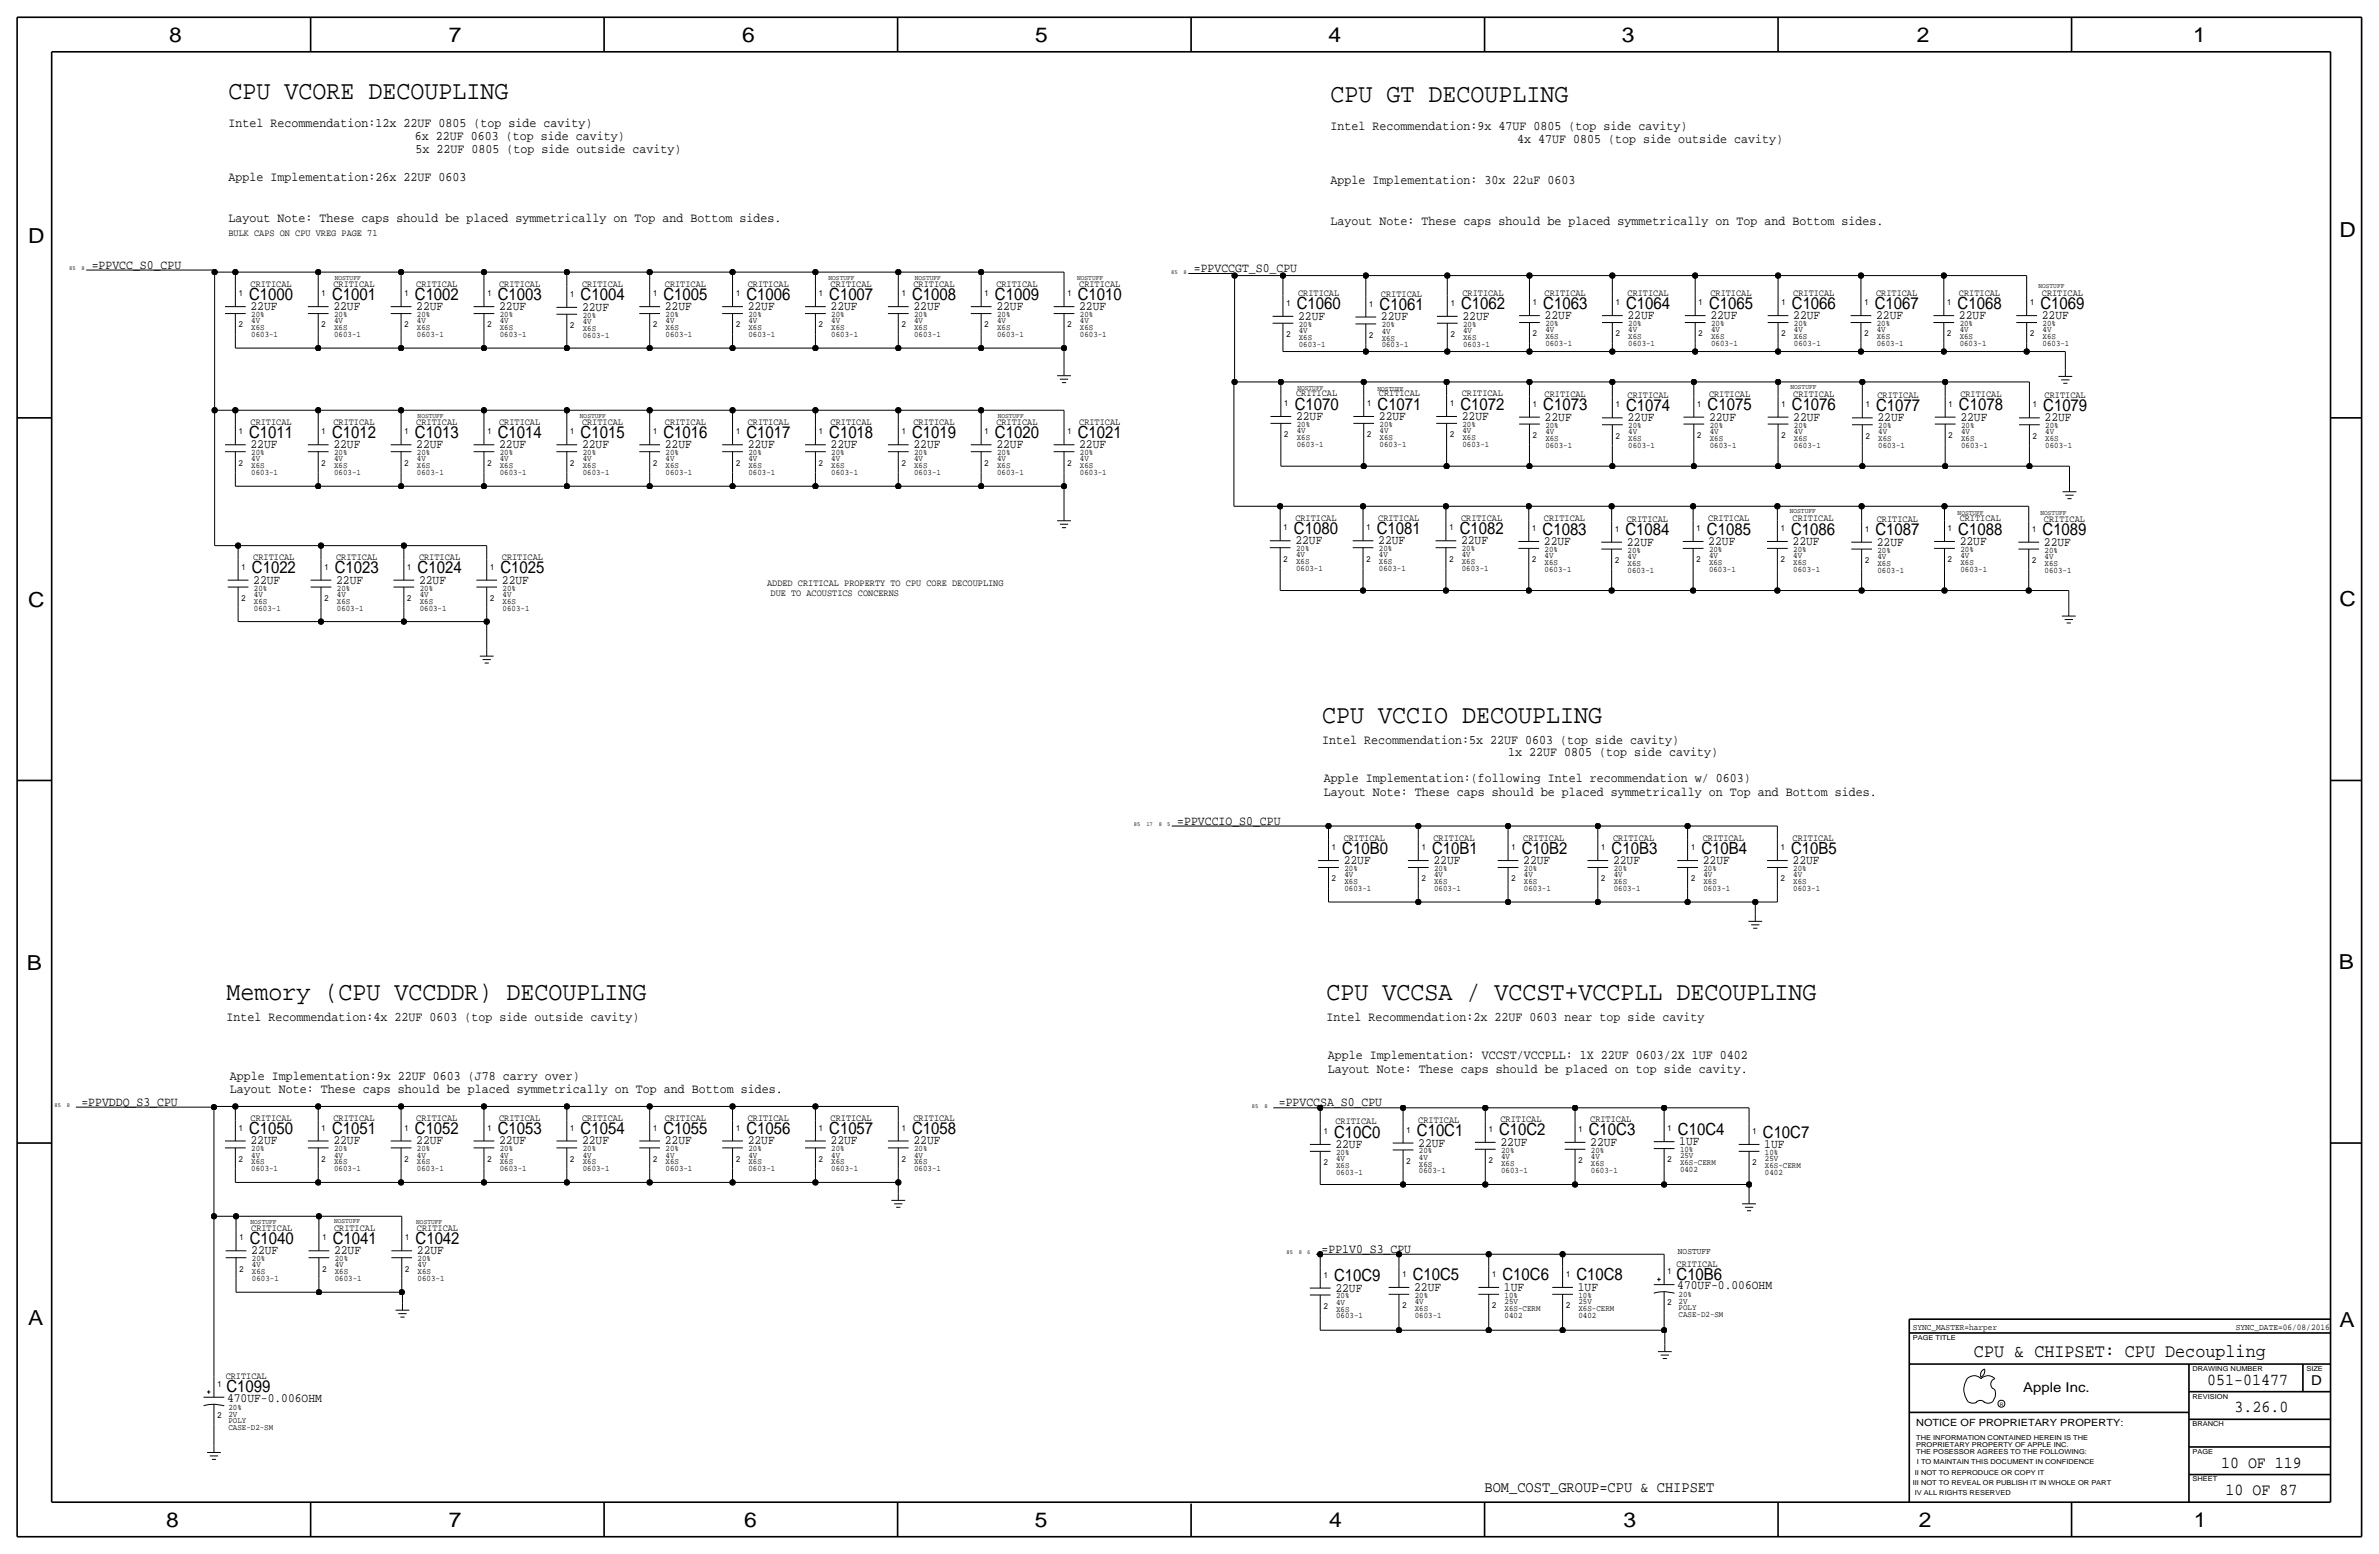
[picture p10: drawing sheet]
<svg xmlns="http://www.w3.org/2000/svg" width="875mm" height="572mm" viewBox="0 0 875 572" stroke-linecap="round" stroke-linejoin="round" font-family="sans-serif">
<defs><g id="words">
<g font-size="9.6">
<text x="84" y="36.6">CPU VCORE DECOUPLING</text>
<text x="489.4" y="37.6">CPU GT DECOUPLING</text>
<text x="486.4" y="265.9">CPU VCCIO DECOUPLING</text>
<text x="83.3" y="367.8">Memory (CPU VCCDDR) DECOUPLING</text>
<text x="487.9" y="367.8">CPU VCCSA / VCCST+VCCPLL DECOUPLING</text>
</g>
<g font-size="7.6">
<text x="62.2" y="15.5">8</text>
<text x="165" y="15.5">7</text>
<text x="273" y="15.5">6</text>
<text x="380.7" y="15.5">5</text>
<text x="488.6" y="15.5">4</text>
<text x="596.6" y="15.5">3</text>
<text x="705.1" y="15.5">2</text>
<text x="806.7" y="15.5">1</text>
<text x="10.4" y="89.4">D</text>
<text x="860.5" y="87.1">D</text>
<text x="10.4" y="223.3">C</text>
<text x="860.5" y="222.8">C</text>
<text x="9.8" y="356.6">B</text>
<text x="860.2" y="356.4">B</text>
<text x="10.4" y="487.4">A</text>
<text x="860.5" y="488.2">A</text>
<text x="61.2" y="561.6">8</text>
<text x="165" y="561.6">7</text>
<text x="273.8" y="561.6">6</text>
<text x="380.7" y="561.6">5</text>
<text x="488.9" y="561.6">4</text>
<text x="597.1" y="561.6">3</text>
<text x="705.8" y="561.6">2</text>
<text x="806.9" y="561.6">1</text>
</g>
<text font-size="6.9" x="726.1" y="499.1">CPU &amp; CHIPSET: CPU Decoupling</text>
<g font-size="6.2">
<text x="91.6" y="110.2">C1000</text>
<text x="122.1" y="110.2">C1001</text>
<text x="152.6" y="110.2">C1002</text>
<text x="183.1" y="110.2">C1003</text>
<text x="213.6" y="110.5">C1004</text>
<text x="244" y="110.2">C1005</text>
<text x="274.5" y="110.2">C1006</text>
<text x="305" y="110.2">C1007</text>
<text x="335.5" y="110.2">C1008</text>
<text x="366" y="110.2">C1009</text>
<text x="396.4" y="110.2">C1010</text>
<text x="477" y="113.8">C1060</text>
<text x="537.4" y="113.8">C1062</text>
<text x="567.6" y="113.5">C1063</text>
<text x="598.1" y="113.5">C1064</text>
<text x="628.6" y="113.5">C1065</text>
<text x="659.1" y="113.5">C1066</text>
<text x="689.6" y="113.5">C1067</text>
<text x="720" y="113.5">C1068</text>
<text x="750.5" y="113.5">C1069</text>
<text x="507.4" y="114">C1061</text>
<text x="476.2" y="150.6">C1070</text>
<text x="506.7" y="150.6">C1071</text>
<text x="537.2" y="150.6">C1072</text>
<text x="567.6" y="150.9">C1073</text>
<text x="598.1" y="151.1">C1074</text>
<text x="628.1" y="150.9">C1075</text>
<text x="659.1" y="150.9">C1076</text>
<text x="690.1" y="151.1">C1077</text>
<text x="720.5" y="150.9">C1078</text>
<text x="751.5" y="151.1">C1079</text>
<text x="91.6" y="161">C1011</text>
<text x="122.1" y="161">C1012</text>
<text x="152.6" y="161">C1013</text>
<text x="183.1" y="161">C1014</text>
<text x="213.6" y="161">C1015</text>
<text x="244" y="161">C1016</text>
<text x="274.5" y="161">C1017</text>
<text x="305" y="161">C1018</text>
<text x="335.5" y="161">C1019</text>
<text x="366" y="161">C1020</text>
<text x="396.4" y="161">C1021</text>
<text x="475.9" y="196.3">C1080</text>
<text x="506.4" y="196.3">C1081</text>
<text x="536.9" y="196.3">C1082</text>
<text x="567.4" y="196.6">C1083</text>
<text x="597.9" y="196.9">C1084</text>
<text x="627.8" y="196.6">C1085</text>
<text x="658.8" y="196.6">C1086</text>
<text x="689.8" y="196.9">C1087</text>
<text x="720.3" y="196.6">C1088</text>
<text x="751.3" y="196.9">C1089</text>
<text x="92.7" y="210.8">C1022</text>
<text x="123.1" y="210.8">C1023</text>
<text x="153.6" y="210.8">C1024</text>
<text x="184.1" y="210.8">C1025</text>
<text x="493.7" y="313.9">C10B0</text>
<text x="526.7" y="313.9">C10B1</text>
<text x="559.8" y="313.9">C10B2</text>
<text x="592.8" y="313.9">C10B3</text>
<text x="625.8" y="313.9">C10B4</text>
<text x="658.8" y="313.9">C10B5</text>
<text x="91.6" y="417.1">C1050</text>
<text x="122.1" y="417.1">C1051</text>
<text x="152.6" y="417.1">C1052</text>
<text x="183.1" y="417.1">C1053</text>
<text x="213.6" y="417.1">C1054</text>
<text x="244" y="417.1">C1055</text>
<text x="274.5" y="417.1">C1056</text>
<text x="305" y="417.1">C1057</text>
<text x="335.5" y="417.1">C1058</text>
<text x="490.7" y="418.3">C10C0</text>
<text x="521.2" y="417.8">C10C1</text>
<text x="551.4" y="417.6">C10C2</text>
<text x="584.4" y="417.6">C10C3</text>
<text x="617.2" y="417.3">C10C4</text>
<text x="648.4" y="418.3">C10C7</text>
<text x="91.9" y="457.5">C1040</text>
<text x="122.4" y="457.5">C1041</text>
<text x="152.9" y="457.5">C1042</text>
<text x="490.7" y="471.2">C10C9</text>
<text x="519.6" y="470.9">C10C5</text>
<text x="552.7" y="470.9">C10C6</text>
<text x="579.8" y="470.9">C10C8</text>
<text x="616.7" y="470.7">C10B6</text>
<text x="811.9" y="509.3">051-01477</text>
<text x="83.3" y="512.1">C1099</text>
<text x="821.9" y="519.4">3.26.0</text>
<text x="817" y="539.7">10 OF 119</text>
<text x="818.6" y="549.9">10 OF 87</text>
</g>
<text font-size="5.6" x="546" y="548.6">BOM_COST_GROUP=CPU &amp; CHIPSET</text>
<g font-size="5">
<text x="850.1" y="509.3">D</text>
<text x="744.2" y="511.8">Apple Inc.</text>
</g>
<g font-size="4.8">
<text x="84" y="46.7">Intel Recommendation:12x 22UF 0805 (top side cavity)</text>
<text x="489.4" y="47.8">Intel Recommendation:9x 47UF 0805 (top side cavity)</text>
<text x="152.6" y="51.6">6x 22UF 0603 (top side cavity)</text>
<text x="558" y="52.6">4x 47UF 0805 (top side outside cavity)</text>
<text x="152.9" y="56.1">5x 22UF 0805 (top side outside cavity)</text>
<text x="84" y="66.5">Apple Implementation:26x 22UF 0603</text>
<text x="489.4" y="67.6">Apple Implementation: 30x 22uF 0603</text>
<text x="84" y="81.8">Layout Note: These caps should be placed symmetrically on Top and Bottom sides.</text>
<text x="489.4" y="82.8">Layout Note: These caps should be placed symmetrically on Top and Bottom sides.</text>
<text x="486.4" y="273.6">Intel Recommendation:5x 22UF 0603 (top side cavity)</text>
<text x="554.7" y="278.1">1x 22UF 0805 (top side cavity)</text>
<text x="486.9" y="287.5">Apple Implementation:(following Intel recommendation w/ 0603)</text>
<text x="486.9" y="292.6">Layout Note: These caps should be placed symmetrically on Top and Bottom sides.</text>
<text x="83.3" y="375.4">Intel Recommendation:4x 22UF 0603 (top side outside cavity)</text>
<text x="487.9" y="375.4">Intel Recommendation:2x 22UF 0603 near top side cavity</text>
<text x="488.4" y="389.4">Apple Implementation: VCCST/VCCPLL: 1X 22UF 0603/2X 1UF 0402</text>
<text x="488.4" y="394.5">Layout Note: These caps should be placed on top side cavity.</text>
<text x="84.5" y="397">Apple Implementation:9x 22UF 0603 (J78 carry over)</text>
<text x="84.5" y="402.1">Layout Note: These caps should be placed symmetrically on Top and Bottom sides.</text>
</g>
<g font-size="4.7">
<text x="33.7" y="98.8">=PPVCC_S0_CPU</text>
<text x="439.1" y="100.1">=PPVCCGT_S0_CPU</text>
<text x="92.2" y="114">22UF</text>
<text x="122.6" y="114">22UF</text>
<text x="153.1" y="114">22UF</text>
<text x="183.6" y="114">22UF</text>
<text x="214.1" y="114.3">22UF</text>
<text x="244.6" y="114">22UF</text>
<text x="275" y="114">22UF</text>
<text x="305.5" y="114">22UF</text>
<text x="336" y="114">22UF</text>
<text x="366.5" y="114">22UF</text>
<text x="397" y="114">22UF</text>
<text x="477.5" y="117.6">22UF</text>
<text x="507.9" y="117.9">22UF</text>
<text x="537.9" y="117.6">22UF</text>
<text x="568.1" y="117.3">22UF</text>
<text x="598.6" y="117.3">22UF</text>
<text x="629.1" y="117.3">22UF</text>
<text x="659.6" y="117.3">22UF</text>
<text x="690.1" y="117.3">22UF</text>
<text x="720.5" y="117.3">22UF</text>
<text x="751" y="117.3">22UF</text>
<text x="476.7" y="154.4">22UF</text>
<text x="507.2" y="154.4">22UF</text>
<text x="537.7" y="154.4">22UF</text>
<text x="568.1" y="154.7">22UF</text>
<text x="598.6" y="154.9">22UF</text>
<text x="628.6" y="154.7">22UF</text>
<text x="659.6" y="154.7">22UF</text>
<text x="690.6" y="154.9">22UF</text>
<text x="721.1" y="154.7">22UF</text>
<text x="752" y="154.9">22UF</text>
<text x="92.2" y="164.8">22UF</text>
<text x="122.6" y="164.8">22UF</text>
<text x="153.1" y="164.8">22UF</text>
<text x="183.6" y="164.8">22UF</text>
<text x="214.1" y="164.8">22UF</text>
<text x="244.6" y="164.8">22UF</text>
<text x="275" y="164.8">22UF</text>
<text x="305.5" y="164.8">22UF</text>
<text x="336" y="164.8">22UF</text>
<text x="366.5" y="164.8">22UF</text>
<text x="397" y="164.8">22UF</text>
<text x="476.5" y="200.2">22UF</text>
<text x="506.9" y="200.2">22UF</text>
<text x="537.4" y="200.2">22UF</text>
<text x="567.9" y="200.4">22UF</text>
<text x="598.4" y="200.7">22UF</text>
<text x="628.3" y="200.4">22UF</text>
<text x="659.3" y="200.4">22UF</text>
<text x="690.3" y="200.7">22UF</text>
<text x="720.8" y="200.4">22UF</text>
<text x="751.8" y="200.7">22UF</text>
<text x="93.2" y="214.6">22UF</text>
<text x="123.6" y="214.6">22UF</text>
<text x="154.1" y="214.6">22UF</text>
<text x="184.6" y="214.6">22UF</text>
<text x="433" y="303.3">=PPVCCIO_S0_CPU</text>
<text x="494.2" y="317.8">22UF</text>
<text x="527.3" y="317.8">22UF</text>
<text x="560.3" y="317.8">22UF</text>
<text x="593.3" y="317.8">22UF</text>
<text x="626.3" y="317.8">22UF</text>
<text x="659.3" y="317.8">22UF</text>
<text x="29.9" y="406.7">=PPVDDQ_S3_CPU</text>
<text x="470.4" y="406.9">=PPVCCSA_S0_CPU</text>
<text x="92.2" y="420.9">22UF</text>
<text x="122.6" y="420.9">22UF</text>
<text x="153.1" y="420.9">22UF</text>
<text x="183.6" y="420.9">22UF</text>
<text x="214.1" y="420.9">22UF</text>
<text x="244.6" y="420.9">22UF</text>
<text x="275" y="420.9">22UF</text>
<text x="305.5" y="420.9">22UF</text>
<text x="336" y="420.9">22UF</text>
<text x="491.2" y="422.1">22UF</text>
<text x="521.7" y="421.6">22UF</text>
<text x="551.9" y="421.4">22UF</text>
<text x="584.9" y="421.4">22UF</text>
<text x="617.7" y="421.1">1UF</text>
<text x="648.9" y="422.1">1UF</text>
<text x="92.4" y="461.3">22UF</text>
<text x="122.9" y="461.3">22UF</text>
<text x="153.4" y="461.3">22UF</text>
<text x="486.1" y="460.8">=PP1V0_S3_CPU</text>
<text x="491.2" y="475">22UF</text>
<text x="520.1" y="474.7">22UF</text>
<text x="553.2" y="474.7">1UF</text>
<text x="580.3" y="474.7">1UF</text>
<text x="616.9" y="474.2">470UF-0.006OHM</text>
<text x="83.5" y="515.6">470UF-0.006OHM</text>
</g>
<text font-size="3.7" x="704.8" y="524.5">NOTICE OF PROPRIETARY PROPERTY:</text>
<g font-size="3.5">
<text x="84" y="86.9">BULK CAPS ON CPU VREG PAGE 71</text>
<text x="92.2" y="105.4">CRITICAL</text>
<text x="122.6" y="105.4">CRITICAL</text>
<text x="153.1" y="105.4">CRITICAL</text>
<text x="183.6" y="105.4">CRITICAL</text>
<text x="214.1" y="105.7">CRITICAL</text>
<text x="244.6" y="105.4">CRITICAL</text>
<text x="275" y="105.4">CRITICAL</text>
<text x="305.5" y="105.4">CRITICAL</text>
<text x="336" y="105.4">CRITICAL</text>
<text x="366.5" y="105.4">CRITICAL</text>
<text x="397" y="105.4">CRITICAL</text>
<text x="477.5" y="109">CRITICAL</text>
<text x="507.9" y="109.2">CRITICAL</text>
<text x="537.9" y="109">CRITICAL</text>
<text x="568.1" y="108.7">CRITICAL</text>
<text x="598.6" y="108.7">CRITICAL</text>
<text x="629.1" y="108.7">CRITICAL</text>
<text x="659.6" y="108.7">CRITICAL</text>
<text x="690.1" y="108.7">CRITICAL</text>
<text x="720.5" y="108.7">CRITICAL</text>
<text x="751" y="108.7">CRITICAL</text>
<text x="476.7" y="145.8">CRITICAL</text>
<text x="507.2" y="145.8">CRITICAL</text>
<text x="537.7" y="145.8">CRITICAL</text>
<text x="568.1" y="146.1">CRITICAL</text>
<text x="598.6" y="146.3">CRITICAL</text>
<text x="628.6" y="146.1">CRITICAL</text>
<text x="659.6" y="146.1">CRITICAL</text>
<text x="690.6" y="146.3">CRITICAL</text>
<text x="721.1" y="146.1">CRITICAL</text>
<text x="752" y="146.3">CRITICAL</text>
<text x="92.2" y="156.2">CRITICAL</text>
<text x="122.6" y="156.2">CRITICAL</text>
<text x="153.1" y="156.2">CRITICAL</text>
<text x="183.6" y="156.2">CRITICAL</text>
<text x="214.1" y="156.2">CRITICAL</text>
<text x="244.6" y="156.2">CRITICAL</text>
<text x="275" y="156.2">CRITICAL</text>
<text x="305.5" y="156.2">CRITICAL</text>
<text x="336" y="156.2">CRITICAL</text>
<text x="366.5" y="156.2">CRITICAL</text>
<text x="397" y="156.2">CRITICAL</text>
<text x="476.5" y="191.5">CRITICAL</text>
<text x="506.9" y="191.5">CRITICAL</text>
<text x="537.4" y="191.5">CRITICAL</text>
<text x="567.9" y="191.8">CRITICAL</text>
<text x="628.3" y="191.8">CRITICAL</text>
<text x="659.3" y="191.8">CRITICAL</text>
<text x="720.8" y="191.8">CRITICAL</text>
<text x="598.4" y="192">CRITICAL</text>
<text x="690.3" y="192">CRITICAL</text>
<text x="751.8" y="192">CRITICAL</text>
<text x="93.2" y="206">CRITICAL</text>
<text x="123.6" y="206">CRITICAL</text>
<text x="154.1" y="206">CRITICAL</text>
<text x="184.6" y="206">CRITICAL</text>
<text x="282.1" y="215.4">ADDED CRITICAL PROPERTY TO CPU CORE DECOUPLING</text>
<text x="283.4" y="219.2">DUE TO ACOUSTICS CONCERNS</text>
<text x="494.2" y="309.1">CRITICAL</text>
<text x="527.3" y="309.1">CRITICAL</text>
<text x="560.3" y="309.1">CRITICAL</text>
<text x="593.3" y="309.1">CRITICAL</text>
<text x="626.3" y="309.1">CRITICAL</text>
<text x="659.3" y="309.1">CRITICAL</text>
<text x="92.2" y="412.2">CRITICAL</text>
<text x="122.6" y="412.2">CRITICAL</text>
<text x="153.1" y="412.2">CRITICAL</text>
<text x="183.6" y="412.2">CRITICAL</text>
<text x="214.1" y="412.2">CRITICAL</text>
<text x="244.6" y="412.2">CRITICAL</text>
<text x="275" y="412.2">CRITICAL</text>
<text x="305.5" y="412.2">CRITICAL</text>
<text x="336" y="412.2">CRITICAL</text>
<text x="491.2" y="413.5">CRITICAL</text>
<text x="521.7" y="413">CRITICAL</text>
<text x="551.9" y="412.8">CRITICAL</text>
<text x="584.9" y="412.8">CRITICAL</text>
<text x="92.4" y="452.6">CRITICAL</text>
<text x="122.9" y="452.6">CRITICAL</text>
<text x="153.4" y="452.6">CRITICAL</text>
<text x="616.7" y="465.8">CRITICAL</text>
<text x="83" y="507.2">CRITICAL</text>
</g>
<g font-size="3.2">
<text x="617.2" y="461">NOSTUFF</text>
<text x="703.5" y="488.9">SYNC_MASTER=harper</text>
<text x="822.3" y="488.9">SYNC_DATE=06/08/2016</text>
</g>
<g font-size="3.1">
<text x="87.8" y="109">1</text>
<text x="118.3" y="109">1</text>
<text x="148.8" y="109">1</text>
<text x="179.3" y="109">1</text>
<text x="209.8" y="109.2">1</text>
<text x="240.2" y="109">1</text>
<text x="270.7" y="109">1</text>
<text x="301.2" y="109">1</text>
<text x="331.7" y="109">1</text>
<text x="362.2" y="109">1</text>
<text x="392.6" y="109">1</text>
<text x="473.2" y="112.5">1</text>
<text x="503.6" y="112.8">1</text>
<text x="533.6" y="112.5">1</text>
<text x="563.8" y="112.3">1</text>
<text x="594.3" y="112.3">1</text>
<text x="624.8" y="112.3">1</text>
<text x="655.3" y="112.3">1</text>
<text x="685.7" y="112.3">1</text>
<text x="716.2" y="112.3">1</text>
<text x="746.7" y="112.3">1</text>
<text x="92.4" y="118.9">4V</text>
<text x="92.4" y="116.6">20%</text>
<text x="122.9" y="116.6">20%</text>
<text x="122.9" y="118.9">4V</text>
<text x="153.4" y="118.9">4V</text>
<text x="153.4" y="116.6">20%</text>
<text x="183.8" y="116.6">20%</text>
<text x="183.8" y="118.9">4V</text>
<text x="214.3" y="119.1">4V</text>
<text x="214.3" y="116.8">20%</text>
<text x="244.8" y="118.9">4V</text>
<text x="244.8" y="116.6">20%</text>
<text x="275.3" y="118.9">4V</text>
<text x="275.3" y="116.6">20%</text>
<text x="305.8" y="116.6">20%</text>
<text x="305.8" y="118.9">4V</text>
<text x="336.2" y="118.9">4V</text>
<text x="336.2" y="116.6">20%</text>
<text x="366.7" y="116.6">20%</text>
<text x="366.7" y="118.9">4V</text>
<text x="397.2" y="118.9">4V</text>
<text x="397.2" y="116.6">20%</text>
<text x="568.4" y="119.9">20%</text>
<text x="598.9" y="119.9">20%</text>
<text x="629.4" y="119.9">20%</text>
<text x="659.8" y="119.9">20%</text>
<text x="690.3" y="119.9">20%</text>
<text x="720.8" y="119.9">20%</text>
<text x="751.3" y="119.9">20%</text>
<text x="87.8" y="120.4">2</text>
<text x="92.4" y="121.4">X6S</text>
<text x="92.4" y="124">0603-1</text>
<text x="118.3" y="120.4">2</text>
<text x="122.9" y="121.4">X6S</text>
<text x="122.9" y="124">0603-1</text>
<text x="148.8" y="120.4">2</text>
<text x="153.4" y="121.4">X6S</text>
<text x="153.4" y="124">0603-1</text>
<text x="179.3" y="120.4">2</text>
<text x="183.8" y="121.4">X6S</text>
<text x="183.8" y="124">0603-1</text>
<text x="209.8" y="120.7">2</text>
<text x="214.3" y="121.7">X6S</text>
<text x="214.3" y="124.2">0603-1</text>
<text x="240.2" y="120.4">2</text>
<text x="244.8" y="121.4">X6S</text>
<text x="244.8" y="124">0603-1</text>
<text x="270.7" y="120.4">2</text>
<text x="275.3" y="121.4">X6S</text>
<text x="275.3" y="124">0603-1</text>
<text x="301.2" y="120.4">2</text>
<text x="305.8" y="124">0603-1</text>
<text x="305.8" y="121.4">X6S</text>
<text x="331.7" y="120.4">2</text>
<text x="336.2" y="124">0603-1</text>
<text x="336.2" y="121.4">X6S</text>
<text x="362.2" y="120.4">2</text>
<text x="366.7" y="121.4">X6S</text>
<text x="366.7" y="124">0603-1</text>
<text x="392.6" y="120.4">2</text>
<text x="397.2" y="124">0603-1</text>
<text x="397.2" y="121.4">X6S</text>
<text x="473.2" y="124">2</text>
<text x="477.7" y="122.4">4V</text>
<text x="477.7" y="120.1">20%</text>
<text x="477.7" y="125">X6S</text>
<text x="503.6" y="124.2">2</text>
<text x="508.2" y="120.4">20%</text>
<text x="508.2" y="125.2">X6S</text>
<text x="508.2" y="122.7">4V</text>
<text x="533.6" y="124">2</text>
<text x="538.2" y="120.1">20%</text>
<text x="538.2" y="125">X6S</text>
<text x="538.2" y="122.4">4V</text>
<text x="563.8" y="123.7">2</text>
<text x="568.4" y="124.7">X6S</text>
<text x="568.4" y="122.2">4V</text>
<text x="594.3" y="123.7">2</text>
<text x="598.9" y="124.7">X6S</text>
<text x="598.9" y="122.2">4V</text>
<text x="624.8" y="123.7">2</text>
<text x="629.4" y="122.2">4V</text>
<text x="629.4" y="124.7">X6S</text>
<text x="655.3" y="123.7">2</text>
<text x="659.8" y="124.7">X6S</text>
<text x="659.8" y="122.2">4V</text>
<text x="685.7" y="123.7">2</text>
<text x="690.3" y="124.7">X6S</text>
<text x="690.3" y="122.2">4V</text>
<text x="716.2" y="123.7">2</text>
<text x="720.8" y="122.2">4V</text>
<text x="720.8" y="124.7">X6S</text>
<text x="746.7" y="123.7">2</text>
<text x="751.3" y="122.2">4V</text>
<text x="751.3" y="124.7">X6S</text>
<text x="477.7" y="127.5">0603-1</text>
<text x="508.2" y="127.8">0603-1</text>
<text x="538.2" y="127.5">0603-1</text>
<text x="568.4" y="127.3">0603-1</text>
<text x="598.9" y="127.3">0603-1</text>
<text x="629.4" y="127.3">0603-1</text>
<text x="659.8" y="127.3">0603-1</text>
<text x="690.3" y="127.3">0603-1</text>
<text x="720.8" y="127.3">0603-1</text>
<text x="751.3" y="127.3">0603-1</text>
<text x="472.4" y="149.4">1</text>
<text x="502.9" y="149.4">1</text>
<text x="533.3" y="149.4">1</text>
<text x="563.8" y="149.6">1</text>
<text x="594.3" y="149.9">1</text>
<text x="624.3" y="149.6">1</text>
<text x="655.3" y="149.6">1</text>
<text x="686.3" y="149.9">1</text>
<text x="716.7" y="149.6">1</text>
<text x="747.7" y="149.9">1</text>
<text x="87.8" y="159.8">1</text>
<text x="118.3" y="159.8">1</text>
<text x="148.8" y="159.8">1</text>
<text x="179.3" y="159.8">1</text>
<text x="209.8" y="159.8">1</text>
<text x="240.2" y="159.8">1</text>
<text x="270.7" y="159.8">1</text>
<text x="301.2" y="159.8">1</text>
<text x="331.7" y="159.8">1</text>
<text x="362.2" y="159.8">1</text>
<text x="392.6" y="159.8">1</text>
<text x="472.4" y="160.8">2</text>
<text x="477" y="161.8">X6S</text>
<text x="477" y="157">20%</text>
<text x="477" y="159.3">4V</text>
<text x="502.9" y="160.8">2</text>
<text x="507.4" y="157">20%</text>
<text x="507.4" y="161.8">X6S</text>
<text x="507.4" y="159.3">4V</text>
<text x="533.3" y="160.8">2</text>
<text x="537.9" y="157">20%</text>
<text x="537.9" y="159.3">4V</text>
<text x="537.9" y="161.8">X6S</text>
<text x="563.8" y="161">2</text>
<text x="568.4" y="159.5">4V</text>
<text x="568.4" y="157.2">20%</text>
<text x="594.3" y="161.3">2</text>
<text x="598.9" y="159.8">4V</text>
<text x="598.9" y="157.5">20%</text>
<text x="624.3" y="161">2</text>
<text x="628.9" y="159.5">4V</text>
<text x="628.9" y="157.2">20%</text>
<text x="655.3" y="161">2</text>
<text x="659.8" y="159.5">4V</text>
<text x="659.8" y="157.2">20%</text>
<text x="686.3" y="161.3">2</text>
<text x="690.8" y="157.5">20%</text>
<text x="690.8" y="159.8">4V</text>
<text x="716.7" y="161">2</text>
<text x="721.3" y="159.5">4V</text>
<text x="721.3" y="157.2">20%</text>
<text x="747.7" y="161.3">2</text>
<text x="752.3" y="157.5">20%</text>
<text x="752.3" y="159.8">4V</text>
<text x="92.4" y="167.4">20%</text>
<text x="122.9" y="167.4">20%</text>
<text x="153.4" y="167.4">20%</text>
<text x="183.8" y="167.4">20%</text>
<text x="214.3" y="167.4">20%</text>
<text x="244.8" y="167.4">20%</text>
<text x="275.3" y="167.4">20%</text>
<text x="305.8" y="167.4">20%</text>
<text x="336.2" y="167.4">20%</text>
<text x="366.7" y="167.4">20%</text>
<text x="397.2" y="167.4">20%</text>
<text x="477" y="164.3">0603-1</text>
<text x="507.4" y="164.3">0603-1</text>
<text x="537.9" y="164.3">0603-1</text>
<text x="568.4" y="162.1">X6S</text>
<text x="568.4" y="164.6">0603-1</text>
<text x="598.9" y="162.3">X6S</text>
<text x="598.9" y="164.8">0603-1</text>
<text x="628.9" y="162.1">X6S</text>
<text x="628.9" y="164.6">0603-1</text>
<text x="659.8" y="164.6">0603-1</text>
<text x="659.8" y="162.1">X6S</text>
<text x="690.8" y="164.8">0603-1</text>
<text x="690.8" y="162.3">X6S</text>
<text x="721.3" y="164.6">0603-1</text>
<text x="721.3" y="162.1">X6S</text>
<text x="752.3" y="164.8">0603-1</text>
<text x="752.3" y="162.3">X6S</text>
<text x="87.8" y="171.2">2</text>
<text x="92.4" y="172.2">X6S</text>
<text x="92.4" y="169.7">4V</text>
<text x="118.3" y="171.2">2</text>
<text x="122.9" y="169.7">4V</text>
<text x="122.9" y="172.2">X6S</text>
<text x="148.8" y="171.2">2</text>
<text x="153.4" y="169.7">4V</text>
<text x="153.4" y="172.2">X6S</text>
<text x="179.3" y="171.2">2</text>
<text x="183.8" y="172.2">X6S</text>
<text x="183.8" y="169.7">4V</text>
<text x="209.8" y="171.2">2</text>
<text x="214.3" y="169.7">4V</text>
<text x="214.3" y="172.2">X6S</text>
<text x="240.2" y="171.2">2</text>
<text x="244.8" y="169.7">4V</text>
<text x="244.8" y="172.2">X6S</text>
<text x="270.7" y="171.2">2</text>
<text x="275.3" y="172.2">X6S</text>
<text x="275.3" y="169.7">4V</text>
<text x="301.2" y="171.2">2</text>
<text x="305.8" y="169.7">4V</text>
<text x="305.8" y="172.2">X6S</text>
<text x="331.7" y="171.2">2</text>
<text x="336.2" y="169.7">4V</text>
<text x="336.2" y="172.2">X6S</text>
<text x="362.2" y="171.2">2</text>
<text x="366.7" y="172.2">X6S</text>
<text x="366.7" y="169.7">4V</text>
<text x="392.6" y="171.2">2</text>
<text x="397.2" y="169.7">4V</text>
<text x="397.2" y="172.2">X6S</text>
<text x="92.4" y="174.8">0603-1</text>
<text x="122.9" y="174.8">0603-1</text>
<text x="153.4" y="174.8">0603-1</text>
<text x="183.8" y="174.8">0603-1</text>
<text x="214.3" y="174.8">0603-1</text>
<text x="244.8" y="174.8">0603-1</text>
<text x="275.3" y="174.8">0603-1</text>
<text x="305.8" y="174.8">0603-1</text>
<text x="336.2" y="174.8">0603-1</text>
<text x="366.7" y="174.8">0603-1</text>
<text x="397.2" y="174.8">0603-1</text>
<text x="472.1" y="195.1">1</text>
<text x="502.6" y="195.1">1</text>
<text x="533.1" y="195.1">1</text>
<text x="563.6" y="195.3">1</text>
<text x="594.1" y="195.6">1</text>
<text x="624" y="195.3">1</text>
<text x="655" y="195.3">1</text>
<text x="686" y="195.6">1</text>
<text x="716.5" y="195.3">1</text>
<text x="747.5" y="195.6">1</text>
<text x="476.7" y="202.7">20%</text>
<text x="507.2" y="202.7">20%</text>
<text x="537.7" y="202.7">20%</text>
<text x="568.1" y="202.9">20%</text>
<text x="598.6" y="203.2">20%</text>
<text x="628.6" y="202.9">20%</text>
<text x="659.6" y="202.9">20%</text>
<text x="690.6" y="203.2">20%</text>
<text x="721.1" y="202.9">20%</text>
<text x="752" y="203.2">20%</text>
<text x="88.8" y="209.5">1</text>
<text x="119.3" y="209.5">1</text>
<text x="149.8" y="209.5">1</text>
<text x="180.3" y="209.5">1</text>
<text x="472.1" y="206.5">2</text>
<text x="476.7" y="207.5">X6S</text>
<text x="476.7" y="205">4V</text>
<text x="502.6" y="206.5">2</text>
<text x="507.2" y="205">4V</text>
<text x="507.2" y="207.5">X6S</text>
<text x="533.1" y="206.5">2</text>
<text x="537.7" y="207.5">X6S</text>
<text x="537.7" y="205">4V</text>
<text x="563.6" y="206.8">2</text>
<text x="568.1" y="207.8">X6S</text>
<text x="568.1" y="205.2">4V</text>
<text x="594.1" y="207">2</text>
<text x="598.6" y="208">X6S</text>
<text x="598.6" y="205.5">4V</text>
<text x="624" y="206.8">2</text>
<text x="628.6" y="207.8">X6S</text>
<text x="628.6" y="205.2">4V</text>
<text x="655" y="206.8">2</text>
<text x="659.6" y="205.2">4V</text>
<text x="659.6" y="207.8">X6S</text>
<text x="686" y="207">2</text>
<text x="690.6" y="205.5">4V</text>
<text x="690.6" y="208">X6S</text>
<text x="716.5" y="206.8">2</text>
<text x="721.1" y="205.2">4V</text>
<text x="721.1" y="207.8">X6S</text>
<text x="747.5" y="207">2</text>
<text x="752" y="205.5">4V</text>
<text x="752" y="208">X6S</text>
<text x="476.7" y="210.1">0603-1</text>
<text x="507.2" y="210.1">0603-1</text>
<text x="537.7" y="210.1">0603-1</text>
<text x="568.1" y="210.3">0603-1</text>
<text x="598.6" y="210.6">0603-1</text>
<text x="628.6" y="210.3">0603-1</text>
<text x="659.6" y="210.3">0603-1</text>
<text x="690.6" y="210.6">0603-1</text>
<text x="721.1" y="210.3">0603-1</text>
<text x="752" y="210.6">0603-1</text>
<text x="88.8" y="221">2</text>
<text x="93.4" y="222">X6S</text>
<text x="93.4" y="219.5">4V</text>
<text x="93.4" y="217.2">20%</text>
<text x="119.3" y="221">2</text>
<text x="123.9" y="222">X6S</text>
<text x="123.9" y="219.5">4V</text>
<text x="123.9" y="217.2">20%</text>
<text x="149.8" y="221">2</text>
<text x="154.4" y="219.5">4V</text>
<text x="154.4" y="222">X6S</text>
<text x="154.4" y="217.2">20%</text>
<text x="180.3" y="221">2</text>
<text x="184.9" y="222">X6S</text>
<text x="184.9" y="217.2">20%</text>
<text x="184.9" y="219.5">4V</text>
<text x="93.4" y="224.5">0603-1</text>
<text x="123.9" y="224.5">0603-1</text>
<text x="154.4" y="224.5">0603-1</text>
<text x="184.9" y="224.5">0603-1</text>
<text x="489.9" y="312.7">1</text>
<text x="522.9" y="312.7">1</text>
<text x="556" y="312.7">1</text>
<text x="589" y="312.7">1</text>
<text x="622" y="312.7">1</text>
<text x="655" y="312.7">1</text>
<text x="494.5" y="320.3">20%</text>
<text x="494.5" y="322.6">4V</text>
<text x="527.5" y="322.6">4V</text>
<text x="527.5" y="320.3">20%</text>
<text x="560.5" y="320.3">20%</text>
<text x="560.5" y="322.6">4V</text>
<text x="593.5" y="322.6">4V</text>
<text x="593.5" y="320.3">20%</text>
<text x="626.6" y="320.3">20%</text>
<text x="626.6" y="322.6">4V</text>
<text x="659.6" y="322.6">4V</text>
<text x="659.6" y="320.3">20%</text>
<text x="489.9" y="324.1">2</text>
<text x="494.5" y="327.7">0603-1</text>
<text x="494.5" y="325.1">X6S</text>
<text x="522.9" y="324.1">2</text>
<text x="527.5" y="325.1">X6S</text>
<text x="527.5" y="327.7">0603-1</text>
<text x="556" y="324.1">2</text>
<text x="560.5" y="325.1">X6S</text>
<text x="560.5" y="327.7">0603-1</text>
<text x="589" y="324.1">2</text>
<text x="593.5" y="325.1">X6S</text>
<text x="593.5" y="327.7">0603-1</text>
<text x="622" y="324.1">2</text>
<text x="626.6" y="325.1">X6S</text>
<text x="626.6" y="327.7">0603-1</text>
<text x="655" y="324.1">2</text>
<text x="659.6" y="325.1">X6S</text>
<text x="659.6" y="327.7">0603-1</text>
<text x="87.8" y="415.8">1</text>
<text x="118.3" y="415.8">1</text>
<text x="148.8" y="415.8">1</text>
<text x="179.3" y="415.8">1</text>
<text x="209.8" y="415.8">1</text>
<text x="240.2" y="415.8">1</text>
<text x="270.7" y="415.8">1</text>
<text x="301.2" y="415.8">1</text>
<text x="331.7" y="415.8">1</text>
<text x="486.9" y="417.1">1</text>
<text x="517.3" y="416.6">1</text>
<text x="547.6" y="416.3">1</text>
<text x="580.6" y="416.3">1</text>
<text x="613.4" y="416.1">1</text>
<text x="644.6" y="417.1">1</text>
<text x="92.4" y="425.7">4V</text>
<text x="92.4" y="423.4">20%</text>
<text x="122.9" y="423.4">20%</text>
<text x="122.9" y="425.7">4V</text>
<text x="153.4" y="423.4">20%</text>
<text x="153.4" y="425.7">4V</text>
<text x="183.8" y="423.4">20%</text>
<text x="183.8" y="425.7">4V</text>
<text x="214.3" y="425.7">4V</text>
<text x="214.3" y="423.4">20%</text>
<text x="244.8" y="423.4">20%</text>
<text x="244.8" y="425.7">4V</text>
<text x="275.3" y="425.7">4V</text>
<text x="275.3" y="423.4">20%</text>
<text x="305.8" y="423.4">20%</text>
<text x="305.8" y="425.7">4V</text>
<text x="336.2" y="425.7">4V</text>
<text x="336.2" y="423.4">20%</text>
<text x="491.4" y="424.7">20%</text>
<text x="521.9" y="424.2">20%</text>
<text x="552.1" y="423.9">20%</text>
<text x="585.2" y="423.9">20%</text>
<text x="617.9" y="426">25V</text>
<text x="617.9" y="423.7">10%</text>
<text x="649.2" y="424.7">10%</text>
<text x="87.8" y="427.2">2</text>
<text x="92.4" y="428.2">X6S</text>
<text x="92.4" y="430.8">0603-1</text>
<text x="118.3" y="427.2">2</text>
<text x="122.9" y="428.2">X6S</text>
<text x="122.9" y="430.8">0603-1</text>
<text x="148.8" y="427.2">2</text>
<text x="153.4" y="428.2">X6S</text>
<text x="153.4" y="430.8">0603-1</text>
<text x="179.3" y="427.2">2</text>
<text x="183.8" y="428.2">X6S</text>
<text x="183.8" y="430.8">0603-1</text>
<text x="209.8" y="427.2">2</text>
<text x="214.3" y="428.2">X6S</text>
<text x="214.3" y="430.8">0603-1</text>
<text x="240.2" y="427.2">2</text>
<text x="244.8" y="428.2">X6S</text>
<text x="244.8" y="430.8">0603-1</text>
<text x="270.7" y="427.2">2</text>
<text x="275.3" y="428.2">X6S</text>
<text x="275.3" y="430.8">0603-1</text>
<text x="301.2" y="427.2">2</text>
<text x="305.8" y="428.2">X6S</text>
<text x="305.8" y="430.8">0603-1</text>
<text x="331.7" y="427.2">2</text>
<text x="336.2" y="428.2">X6S</text>
<text x="336.2" y="430.8">0603-1</text>
<text x="486.9" y="428.5">2</text>
<text x="491.4" y="427">4V</text>
<text x="491.4" y="429.5">X6S</text>
<text x="517.3" y="428">2</text>
<text x="521.9" y="431.5">0603-1</text>
<text x="521.9" y="429">X6S</text>
<text x="521.9" y="426.5">4V</text>
<text x="547.6" y="427.7">2</text>
<text x="552.1" y="431.3">0603-1</text>
<text x="552.1" y="428.8">X6S</text>
<text x="552.1" y="426.2">4V</text>
<text x="580.6" y="427.7">2</text>
<text x="585.2" y="431.3">0603-1</text>
<text x="585.2" y="428.8">X6S</text>
<text x="585.2" y="426.2">4V</text>
<text x="613.4" y="427.5">2</text>
<text x="617.9" y="428.5">X6S-CERM</text>
<text x="617.9" y="431">0402</text>
<text x="644.6" y="428.5">2</text>
<text x="649.2" y="427">25V</text>
<text x="649.2" y="429.5">X6S-CERM</text>
<text x="491.4" y="432.1">0603-1</text>
<text x="649.2" y="432.1">0402</text>
<text x="88.1" y="456.2">1</text>
<text x="118.6" y="456.2">1</text>
<text x="149" y="456.2">1</text>
<text x="88.1" y="467.6">2</text>
<text x="92.7" y="463.8">20%</text>
<text x="92.7" y="466.1">4V</text>
<text x="118.6" y="467.6">2</text>
<text x="123.1" y="466.1">4V</text>
<text x="123.1" y="463.8">20%</text>
<text x="149" y="467.6">2</text>
<text x="153.6" y="463.8">20%</text>
<text x="153.6" y="466.1">4V</text>
<text x="92.7" y="468.6">X6S</text>
<text x="92.7" y="471.2">0603-1</text>
<text x="123.1" y="471.2">0603-1</text>
<text x="123.1" y="468.6">X6S</text>
<text x="153.6" y="468.6">X6S</text>
<text x="153.6" y="471.2">0603-1</text>
<text x="486.9" y="469.9">1</text>
<text x="515.8" y="469.6">1</text>
<text x="548.8" y="469.6">1</text>
<text x="576" y="469.6">1</text>
<text x="613.4" y="468.6">1</text>
<text x="491.4" y="477.5">20%</text>
<text x="491.4" y="479.8">4V</text>
<text x="520.4" y="477.3">20%</text>
<text x="520.4" y="479.6">4V</text>
<text x="553.4" y="477.3">10%</text>
<text x="553.4" y="479.6">25V</text>
<text x="580.6" y="477.3">10%</text>
<text x="580.6" y="479.6">25V</text>
<text x="617.4" y="479.6">2V</text>
<text x="617.4" y="477">20%</text>
<text x="486.9" y="481.3">2</text>
<text x="491.4" y="482.3">X6S</text>
<text x="491.4" y="484.9">0603-1</text>
<text x="515.8" y="481.1">2</text>
<text x="520.4" y="482.1">X6S</text>
<text x="520.4" y="484.6">0603-1</text>
<text x="548.8" y="481.1">2</text>
<text x="553.4" y="482.1">X6S-CERM</text>
<text x="553.4" y="484.6">0402</text>
<text x="576" y="481.1">2</text>
<text x="580.6" y="482.1">X6S-CERM</text>
<text x="580.6" y="484.6">0402</text>
<text x="613.4" y="480.1">2</text>
<text x="617.4" y="484.4">CASE-D2-SM</text>
<text x="617.4" y="481.8">POLY</text>
<text x="80" y="510">1</text>
<text x="80" y="521.5">2</text>
<text x="84" y="518.4">20%</text>
<text x="84" y="521">2V</text>
<text x="84" y="525.8">CASE-D2-SM</text>
<text x="84" y="523.2">POLY</text>
</g>
<g font-size="2.6">
<text x="123.1" y="102.9">NOSTUFF</text>
<text x="304.7" y="102.9">NOSTUFF</text>
<text x="336.5" y="102.9">NOSTUFF</text>
<text x="396.2" y="102.9">NOSTUFF</text>
<text x="749.8" y="105.9">NOSTUFF</text>
<text x="477.2" y="143.5">NOSTUFF</text>
<text x="506.7" y="143.8">NOSTUFF</text>
<text x="658.6" y="143">NOSTUFF</text>
<text x="153.6" y="153.7">NOSTUFF</text>
<text x="213.3" y="153.7">NOSTUFF</text>
<text x="367" y="153.7">NOSTUFF</text>
<text x="658.3" y="188.7">NOSTUFF</text>
<text x="720" y="189.2">NOSTUFF</text>
<text x="750.5" y="189.2">NOSTUFF</text>
<text x="122.9" y="449.8">NOSTUFF</text>
<text x="92.2" y="450.1">NOSTUFF</text>
<text x="153.1" y="450.1">NOSTUFF</text>
</g>
<g font-size="2.5">
<text x="703.5" y="492.8">PAGE TITLE</text>
<text x="806.4" y="504.2">DRAWING NUMBER</text>
<text x="848.3" y="504.2">SIZE</text>
<text x="806.4" y="514.4">REVISION</text>
<text x="806.4" y="524.5">BRANCH</text>
<text x="704.8" y="532.1">PROPRIETARY PROPERTY OF APPLE INC.</text>
<text x="704.8" y="529.6">THE INFORMATION CONTAINED HEREIN IS THE</text>
<text x="704.8" y="534.7">THE POSESSOR AGREES TO THE FOLLOWING:</text>
<text x="705.1" y="538.5">I TO MAINTAIN THIS DOCUMENT IN CONFIDENCE</text>
<text x="806.4" y="534.7">PAGE</text>
<text x="704.3" y="542.3">II NOT TO REPRODUCE OR COPY IT</text>
<text x="806.4" y="544.8">SHEET</text>
<text x="703.5" y="546.1">III NOT TO REVEAL OR PUBLISH IT IN WHOLE OR PART</text>
<text x="704.3" y="549.9">IV ALL RIGHTS RESERVED</text>
</g>
<g font-size="2.3">
<text x="25.4" y="99.3">85</text>
<text x="30" y="99.3">8</text>
<text x="430.8" y="100.6">85</text>
<text x="435.4" y="100.6">8</text>
<text x="417.1" y="303.8">85</text>
<text x="421.6" y="303.8">17</text>
<text x="426.2" y="303.8">8</text>
<text x="429.3" y="303.8">5</text>
<text x="20.1" y="407.2">85</text>
<text x="24.6" y="407.2">8</text>
<text x="460.5" y="407.4">85</text>
<text x="465.1" y="407.4">8</text>
<text x="473.2" y="461.3">85</text>
<text x="477.8" y="461.3">8</text>
<text x="480.8" y="461.3">6</text>
</g>
<text font-size="1.8" x="735.5" y="516.9">R</text>
</g></defs>
<g fill="none" stroke="#000" stroke-width=".37">
<path d="M31.7 99.3h47.2zM78.9 99.3v.8zM78.9 100.1h7.7zM78.9 100.1v50.8zM82.8 115.3h7.6zM82.8 112.8h7.6zM86.6 100.1h30.4zM86.6 100.1v5.1zM86.6 105.2v7.6zM86.6 115.3v7.6zM113.2 115.3h7.7zM113.2 112.8h7.7z"/>
<path d="M117 100.1h30.5zM117 100.1v5.1zM117 105.2v7.6zM117 115.3v7.6zM143.7 112.8h7.6zM143.7 115.3h7.6zM147.5 100.1h30.5zM147.5 100.1v5.1zM147.5 105.2v7.6zM147.5 115.3v7.6zM174.2 115.3h7.6zM174.2 112.8h7.6z"/>
<path d="M178 100.1v5.1zM178 105.2v7.6zM178 115.3v7.6zM178 100.1h30.5zM204.7 115.6h7.6zM204.7 113h7.6zM208.5 100.1h30.5zM208.5 100.1v5.3zM208.5 105.4v7.6zM208.5 115.6v7.6zM235.2 112.8h7.6zM235.2 115.3h7.6z"/>
<path d="M239 100.1v5.1zM239 105.2v7.6zM239 115.3v7.6zM239 100.1h30.4zM265.6 115.3h7.7zM265.6 112.8h7.7zM269.4 100.1v5.1zM269.4 105.2v7.6zM269.4 115.3v7.6zM269.4 100.1h30.5zM296.1 112.8h7.6zM296.1 115.3h7.6z"/>
<path d="M299.9 100.1h30.5zM299.9 100.1v5.1zM299.9 105.2v7.6zM299.9 115.3v7.6zM326.6 115.3h7.6zM326.6 112.8h7.6zM330.4 100.1h30.5zM330.4 100.1v5.1zM330.4 105.2v7.6zM330.4 115.3v7.6zM357.1 115.3h7.6zM357.1 112.8h7.6z"/>
<path d="M360.9 100.1h30.5zM360.9 100.1v5.1zM360.9 105.2v7.6zM360.9 115.3v7.6zM387.6 115.3h7.6zM387.6 112.8h7.6zM391.4 100.1v5.1zM391.4 105.2v7.6zM391.4 115.3v7.6zM437.1 100.6h16.5zM453.6 101.3h.5zM453.6 100.6v.7z"/>
<path d="M454.1 101.3v39.2zM454.1 101.3h17.8zM468.1 118.9h7.6zM468.1 116.3h7.6zM471.9 101.3v7.4zM471.9 108.7v7.6zM471.9 118.9v7.6zM471.9 101.3h30.5zM498.6 116.6h7.6zM498.6 119.1h7.6zM502.4 101.3h29.9zM502.4 101.3v7.7z"/>
<path d="M502.4 109v7.6zM502.4 119.1v7.6zM528.5 118.9h7.6zM528.5 116.3h7.6zM532.3 101.3v7.4zM532.3 108.7v7.6zM532.3 118.9v7.6zM532.3 101.3h30.3zM558.7 116.1h7.7zM558.7 118.6h7.7zM562.6 101.3h30.4zM562.6 101.3v7.2z"/>
<path d="M562.6 108.5v7.6zM562.6 118.6v7.6zM589.2 118.6h7.6zM589.2 116.1h7.6zM593 101.3h30.5zM593 101.3v7.2zM593 108.5v7.6zM593 118.6v7.6zM619.7 118.6h7.6zM619.7 116.1h7.6zM623.5 101.3h30.5zM623.5 101.3v7.2z"/>
<path d="M623.5 108.5v7.6zM623.5 118.6v7.6zM650.2 118.6h7.6zM650.2 116.1h7.6zM654 101.3v7.2zM654 108.5v7.6zM654 118.6v7.6zM654 101.3h30.5zM680.7 118.6h7.6zM680.7 116.1h7.6zM684.5 101.3v7.2zM684.5 108.5v7.6z"/>
<path d="M684.5 118.6v7.6zM684.5 101.3h30.5zM711.1 116.1h7.7zM711.1 118.6h7.7zM715 101.3h30.4zM715 101.3v7.2zM715 108.5v7.6zM715 118.6v7.6zM741.6 118.6h7.6zM741.6 116.1h7.6zM745.4 101.3v7.2zM745.4 108.5v7.6z"/>
<path d="M745.4 118.6v7.6zM86.6 128h30.4zM86.6 122.9v5.1zM117 128h30.5zM117 122.9v5.1zM147.5 128h30.5zM147.5 122.9v5.1zM178 122.9v5.1zM178 128h30.5zM208.5 128h30.5zM208.5 123.2v4.8zM239 122.9v5.1z"/>
<path d="M239 128h30.4zM269.4 122.9v5.1zM269.4 128h30.5zM299.9 128h30.5zM299.9 122.9v5.1zM330.4 122.9v5.1zM330.4 128h30.5zM360.9 128h30.5zM360.9 122.9v5.1zM388.8 138.2h5.1zM389.8 139.4h3.1zM391.4 122.9v5.1z"/>
<path d="M391.4 128v7.6zM391.4 135.6v2.6zM471.9 129.3h30.5zM471.9 126.5v2.8zM502.4 129.3h29.9zM502.4 126.7v2.6zM532.3 126.5v2.8zM532.3 129.3h30.3zM562.6 129.3h30.4zM562.6 126.2v3.1zM593 129.3h30.5zM593 126.2v3.1z"/>
<path d="M623.5 129.3h30.5zM623.5 126.2v3.1zM654 126.2v3.1zM654 129.3h30.5zM684.5 126.2v3.1zM684.5 129.3h30.5zM715 129.3h30.4zM715 126.2v3.1zM745.4 126.2v3.1zM745.4 129.3h14.3zM757.1 138.4h5.1zM758.1 139.7h3.1z"/>
<path d="M759.7 129.3v6.6zM759.7 135.9v2.5zM78.9 150.9h7.7zM78.9 150.9v49.8zM86.6 150.9h30.4zM86.6 150.9v5.1zM86.6 156v7.6zM117 150.9h30.5zM117 150.9v5.1zM117 156v7.6zM147.5 150.9h30.5zM147.5 150.9v5.1z"/>
<path d="M147.5 156v7.6zM178 150.9v5.1zM178 156v7.6zM178 150.9h30.5zM208.5 150.9h30.5zM208.5 150.9v5.1zM208.5 156v7.6zM239 150.9v5.1zM239 156v7.6zM239 150.9h30.4zM269.4 150.9v5.1zM269.4 156v7.6z"/>
<path d="M269.4 150.9h30.5zM299.9 150.9h30.5zM299.9 150.9v5.1zM299.9 156v7.6zM330.4 150.9h30.5zM330.4 150.9v5.1zM330.4 156v7.6zM360.9 150.9h30.5zM360.9 150.9v5.1zM360.9 156v7.6zM390.6 140.7h1.5zM391.4 150.9v5.1z"/>
<path d="M391.4 156v7.6zM453.8 140.5h.3zM453.8 140.5v45.7zM454.1 140.5h17zM467.3 155.7h7.6zM467.3 153.2h7.6zM471.1 140.5h30.5zM471.1 140.5v5zM471.1 145.5v7.7zM471.1 155.7v7.6zM497.8 155.7h7.6zM497.8 153.2h7.6z"/>
<path d="M501.6 140.5v5zM501.6 145.5v7.7zM501.6 155.7v7.6zM501.6 140.5h30.5zM528.3 155.7h7.6zM528.3 153.2h7.6zM532.1 140.5v5zM532.1 145.5v7.7zM532.1 155.7v7.6zM532.1 140.5h30.5zM558.7 153.4h7.7zM558.7 156h7.7z"/>
<path d="M562.6 140.5h30.4zM562.6 140.5v5.3zM562.6 145.8v7.6zM562.6 156v7.6zM589.2 156.2h7.6zM589.2 153.7h7.6zM593 140.5h30zM593 140.5v5.6zM593 146.1v7.6zM593 156.2v7.6zM619.2 153.4h7.6zM619.2 156h7.6z"/>
<path d="M623 140.5h31zM623 140.5v5.3zM623 145.8v7.6zM623 156v7.6zM650.2 156h7.6zM650.2 153.4h7.6zM654 140.5h31zM654 140.5v5.3zM654 145.8v7.6zM654 156v7.6zM681.2 156.2h7.6zM681.2 153.7h7.6z"/>
<path d="M685 140.5h30.5zM685 140.5v5.6zM685 146.1v7.6zM685 156.2v7.6zM711.7 156h7.6zM711.7 153.4h7.6zM715.5 140.5h31zM715.5 140.5v5.3zM715.5 145.8v7.6zM715.5 156v7.6zM742.6 153.7h7.7zM742.6 156.2h7.7z"/>
<path d="M746.5 140.5v5.6zM746.5 146.1v7.6zM746.5 156.2v7.6zM758.9 141h1.5zM82.8 166.1h7.6zM82.8 163.6h7.6zM86.6 178.8h30.4zM86.6 173.7v5.1zM86.6 166.1v7.6zM113.2 166.1h7.7zM113.2 163.6h7.7zM117 178.8h30.5z"/>
<path d="M117 173.7v5.1zM117 166.1v7.6zM143.7 163.6h7.6zM143.7 166.1h7.6zM147.5 178.8h30.5zM147.5 173.7v5.1zM147.5 166.1v7.6zM174.2 166.1h7.6zM174.2 163.6h7.6zM178 173.7v5.1zM178 166.1v7.6zM178 178.8h30.5z"/>
<path d="M204.7 166.1h7.6zM204.7 163.6h7.6zM208.5 178.8h30.5zM208.5 173.7v5.1zM208.5 166.1v7.6zM235.2 163.6h7.6zM235.2 166.1h7.6zM239 173.7v5.1zM239 166.1v7.6zM239 178.8h30.4zM265.6 166.1h7.7zM265.6 163.6h7.7z"/>
<path d="M269.4 173.7v5.1zM269.4 166.1v7.6zM269.4 178.8h30.5zM296.1 163.6h7.6zM296.1 166.1h7.6zM299.9 178.8h30.5zM299.9 173.7v5.1zM299.9 166.1v7.6zM326.6 166.1h7.6zM326.6 163.6h7.6zM330.4 173.7v5.1zM330.4 166.1v7.6z"/>
<path d="M330.4 178.8h30.5zM357.1 166.1h7.6zM357.1 163.6h7.6zM360.9 178.8h30.5zM360.9 173.7v5.1zM360.9 166.1v7.6zM387.6 166.1h7.6zM387.6 163.6h7.6zM391.4 173.7v5.1zM391.4 178.8v10.2zM391.4 166.1v7.6zM471.1 171.5h30.5z"/>
<path d="M471.1 163.3v8.1zM501.6 171.5h30.5zM501.6 163.3v8.1zM532.1 171.5h30.5zM532.1 163.3v8.2zM562.6 171.5h30.4zM562.6 163.6v7.9zM593 171.5h30zM593 163.8v7.7zM623 171.5h31zM623 163.6v7.9zM654 171.5h31z"/>
<path d="M654 163.6v7.9zM685 171.5h30.5zM685 163.8v7.7zM715.5 163.6v7.9zM715.5 171.5h31zM746.5 163.8v7.7zM746.5 171.5h14.7zM761.2 171.5v6.8zM761.2 178.3v2.5zM388.8 191.5h5.1zM389.8 192.8h3.1zM390.6 194.1h1.5z"/>
<path d="M391.4 189v2.5zM453.8 186.2h17.1zM467.1 198.9h7.6zM470.9 186.2v5.1zM470.9 191.3v7.6zM470.9 186.2h30.4zM497.5 198.9h7.7zM501.3 186.2v5.1zM501.3 191.3v7.6zM501.3 186.2h30.5zM528 198.9h7.6zM531.8 186.2v5.1z"/>
<path d="M531.8 191.3v7.6zM531.8 186.2h30.5zM558.5 199.1h7.6zM562.3 186.2h30.5zM562.3 186.2v5.3zM562.3 191.5v7.6zM589 199.4h7.6zM592.8 186.2h30zM592.8 186.2v5.6zM592.8 191.8v7.6zM618.9 199.1h7.7zM622.8 186.2h30.9z"/>
<path d="M622.8 186.2v5.3zM622.8 191.5v7.6zM649.9 199.1h7.7zM653.7 186.2h31zM653.7 186.2v5.3zM653.7 191.5v7.6zM680.9 199.4h7.6zM684.7 186.2v5.6zM684.7 191.8v7.6zM684.7 186.2h30.5zM711.4 199.1h7.6zM715.2 186.2h31z"/>
<path d="M715.2 186.2v5.3zM715.2 191.5v7.6zM742.4 199.4h7.6zM746.2 186.2v5.6zM746.2 191.8v7.6zM758.6 180.8h5.1zM759.7 182.1h3zM760.4 183.4h1.5zM78.9 200.7h8.7zM83.8 213.4h7.6zM83.8 215.9h7.6zM87.6 200.7v5z"/>
<path d="M87.6 205.7v7.7zM87.6 215.9v7.6zM87.6 200.7h30.5zM114.2 213.4h7.7zM114.2 215.9h7.7zM118.1 200.7h30.4zM118.1 200.7v5zM118.1 205.7v7.7zM118.1 215.9v7.6zM144.7 215.9h7.6zM144.7 213.4h7.6zM148.5 200.7h30.5z"/>
<path d="M148.5 200.7v5zM148.5 205.7v7.7zM148.5 215.9v7.6zM175.2 215.9h7.6zM175.2 213.4h7.6zM179 200.7v5zM179 205.7v7.7zM179 215.9v7.6zM467.1 201.4h7.6zM470.9 217.2h30.4zM470.9 209v8.2zM470.9 201.4v7.6z"/>
<path d="M497.5 201.4h7.7zM501.3 217.2h30.5zM501.3 209v8.2zM501.3 201.4v7.6zM528 201.4h7.6zM531.8 217.2h30.5zM531.8 209v8.2zM531.8 201.4v7.6zM558.5 201.7h7.6zM562.3 217.2h30.5zM562.3 209.3v7.9zM562.3 201.7v7.6z"/>
<path d="M589 201.9h7.6zM592.8 217.2h30zM592.8 209.6v7.6zM592.8 201.9v7.7zM618.9 201.7h7.7zM622.8 217.2h30.9zM622.8 209.3v7.9zM622.8 201.7v7.6zM649.9 201.7h7.7zM653.7 217.2h31zM653.7 209.3v7.9zM653.7 201.7v7.6z"/>
<path d="M680.9 201.9h7.6zM684.7 209.5v7.7zM684.7 201.9v7.7zM684.7 217.2h30.5zM711.4 201.7h7.6zM715.2 209.3v7.9zM715.2 201.7v7.6zM715.2 217.2h31zM742.4 201.9h7.6zM746.2 209.5v7.7zM746.2 201.9v7.7zM746.2 217.2h14.7z"/>
<path d="M760.9 217.2v6.8zM87.6 223.5v5.1zM87.6 228.6h30.5zM118.1 228.6h30.4zM118.1 223.5v5.1zM148.5 228.6h30.5zM148.5 223.5v5.1zM179 223.5v5.1zM179 228.6v10.2zM179 238.8v2.5zM758.4 226.6h5.1zM759.4 227.8h3.1z"/>
<path d="M760.2 229.1h1.5zM760.9 224v2.6zM176.5 241.3h5.1zM177.5 242.6h3zM178.3 243.8h1.5zM431 303.8h57.6zM484.8 319h7.7zM484.8 316.5h7.7zM488.6 303.8h33.1zM488.6 303.8v5.1zM488.6 308.9v7.6zM488.6 319v7.6z"/>
<path d="M517.9 319h7.6zM517.9 316.5h7.6zM521.7 303.8v5.1zM521.7 308.9v7.6zM521.7 319v7.6zM521.7 303.8h33zM550.9 319h7.6zM550.9 316.5h7.6zM554.7 303.8h33zM554.7 303.8v5.1zM554.7 308.9v7.6zM554.7 319v7.6z"/>
<path d="M583.9 319h7.6zM583.9 316.5h7.6zM587.7 303.8h33zM587.7 303.8v5.1zM587.7 308.9v7.6zM587.7 319v7.6zM616.9 316.5h7.6zM616.9 319h7.6zM620.7 303.8h33zM620.7 303.8v5.1zM620.7 308.9v7.6zM620.7 319v7.6z"/>
<path d="M649.9 319h7.7zM649.9 316.5h7.7zM653.7 303.8v5.1zM653.7 308.9v7.6zM653.7 319v7.6zM488.6 331.7h33.1zM488.6 326.6v5.1zM521.7 331.7h33zM521.7 326.6v5.1zM554.7 331.7h33zM554.7 326.6v5.1zM587.7 331.7h33z"/>
<path d="M587.7 326.6v5.1zM620.7 331.7h24.9zM620.7 326.6v5.1zM643.1 338.8h5.1zM645.6 331.7h8.1zM645.6 331.7v4.6zM645.6 336.3v2.5zM653.7 326.6v5.1zM644.1 340.1h3zM644.9 341.4h1.5zM27.9 407.2h50.8zM78.7 407.2v40.1z"/>
<path d="M78.7 407.2h.2zM78.9 406.9v.3zM78.9 406.9h7.7zM82.8 419.6h7.6zM86.6 406.9h30.4zM86.6 406.9v5.1zM86.6 412v7.6zM113.2 419.6h7.7zM117 406.9h30.5zM117 406.9v5.1zM117 412v7.6zM143.7 419.6h7.6z"/>
<path d="M147.5 406.9h30.5zM147.5 406.9v5.1zM147.5 412v7.6zM174.2 419.6h7.6zM178 406.9v5.1zM178 412v7.6zM178 406.9h30.5zM204.7 419.6h7.6zM208.5 406.9h30.5zM208.5 406.9v5.1zM208.5 412v7.6zM235.2 419.6h7.6z"/>
<path d="M239 406.9v5.1zM239 412v7.6zM239 406.9h30.4zM265.6 419.6h7.7zM269.4 406.9v5.1zM269.4 412v7.6zM269.4 406.9h30.5zM296.1 419.6h7.6zM299.9 406.9h30.5zM299.9 406.9v5.1zM299.9 412v7.6zM326.6 419.6h7.6z"/>
<path d="M330.4 406.9v5.1zM330.4 412v7.6zM468.3 407.4h17.3zM485.6 407.4v5.9zM485.6 413.3v7.6zM485.6 407.4h30.5zM516.1 407.4v5.4zM516.1 412.8v7.6zM516.1 407.4h30.2zM546.3 407.4h33zM546.3 407.4v5.1zM546.3 412.5v7.6z"/>
<path d="M579.3 407.4h32.8zM579.3 407.4v5.1zM579.3 412.5v7.6zM608.3 419.9h7.6zM612.1 407.4h31.2zM612.1 407.4v4.8zM612.1 412.2v7.7zM643.3 407.4v5.9zM643.3 413.3v7.6zM82.8 422.1h7.6zM86.6 434.8h30.4zM86.6 429.8v5z"/>
<path d="M86.6 422.1v7.7zM113.2 422.1h7.7zM117 434.8h30.5zM117 429.8v5zM117 422.1v7.7zM143.7 422.1h7.6zM147.5 434.8h30.5zM147.5 429.8v5zM147.5 422.1v7.7zM174.2 422.1h7.6zM178 429.8v5zM178 422.1v7.7z"/>
<path d="M178 434.8h30.5zM204.7 422.1h7.6zM208.5 434.8h30.5zM208.5 429.8v5zM208.5 422.1v7.7zM235.2 422.1h7.6zM239 429.8v5zM239 422.1v7.7zM239 434.8h30.4zM265.6 422.1h7.7zM269.4 429.8v5zM269.4 422.1v7.7z"/>
<path d="M269.4 434.8h30.5zM296.1 422.1h7.6zM299.9 434.8h30.5zM299.9 429.8v5zM299.9 422.1v7.7zM326.6 422.1h7.6zM330.4 429.8v5zM330.4 434.8v4.1zM330.4 438.9v2.6zM330.4 422.1v7.7zM481.8 423.4h7.6zM481.8 420.9h7.6z"/>
<path d="M485.6 431v4.6zM485.6 423.4v7.6zM485.6 435.6h30.5zM512.3 420.4h7.6zM512.3 422.9h7.6zM516.1 430.5v5.1zM516.1 422.9v7.6zM516.1 435.6h30.2zM542.5 422.7h7.6zM542.5 420.1h7.6zM546.3 435.6h33zM546.3 430.3v5.3z"/>
<path d="M546.3 422.7v7.6zM575.5 422.7h7.6zM575.5 420.1h7.6zM579.3 430.3v5.3zM579.3 422.7v7.6zM579.3 435.6h32.8zM608.3 422.4h7.6zM612.1 435.6h31.2zM612.1 430v5.6zM612.1 422.4v7.6zM639.5 423.4h7.6zM639.5 420.9h7.6z"/>
<path d="M643.3 431v4.6zM643.3 435.6v4.6zM643.3 423.4v7.6zM78.7 447.3h8.1zM78.7 447.3v58.9zM83 460h7.6zM86.8 447.3h30.5zM86.8 447.3v5.1zM86.8 452.4v7.6zM113.5 460h7.6zM117.3 447.3h30.5zM117.3 447.3v5.1z"/>
<path d="M117.3 452.4v7.6zM144 460h7.6zM147.8 447.3v5.1zM147.8 452.4v7.6zM327.9 441.5h5zM328.9 442.7h3zM329.6 444h1.6zM640.8 442.7h5.1zM641.8 444h3.1zM642.6 445.3h1.5zM643.3 440.2v2.5zM83 462.5h7.6z"/>
<path d="M86.8 475.2h30.5zM86.8 470.2v5zM86.8 462.5v7.7zM113.5 462.5h7.6zM117.3 475.2h30.5zM117.3 470.2v5zM117.3 462.5v7.7zM144 462.5h7.6zM147.8 470.2v5zM147.8 462.5v7.7zM147.8 475.2h.2zM148 475.2v4.1z"/>
<path d="M148 479.3v2.5zM481.8 476.2h7.6zM481.8 473.7h7.6zM484.1 461.3h1.5zM485.6 461.3v4.8zM485.6 466.1v7.6zM485.6 476.3v7.6zM485.6 461.3h29zM510.7 476h7.7zM510.7 473.5h7.7zM514.6 461.3h33zM514.6 461.3v4.5z"/>
<path d="M514.6 465.8v7.7zM514.6 476v7.6zM543.8 476h7.6zM543.8 473.5h7.6zM547.6 461.3h27.2zM547.6 461.3v4.5zM547.6 465.8v7.7zM547.6 476v7.6zM570.9 476h7.7zM570.9 473.5h7.7zM574.8 461.3v4.5zM574.8 465.8v7.7z"/>
<path d="M574.8 476v7.6zM574.8 461.3h37.3zM608.3 472.4h7.6zM608.3 475.6a12.9 12.9 0 0 1 7.6 0M609.5 470.5h1.3zM610.2 469.9v1.3zM612.1 461.3v3.5zM612.1 475v7.6zM612.1 464.8v7.6zM145.5 481.8h5.1zM146.5 483.1h3.1zM147.3 484.4h1.5z"/>
<path d="M485.6 489.2h29zM485.6 483.9v5.3zM514.6 489.2h33zM514.6 483.6v5.6zM547.6 489.2h27.2zM547.6 483.6v5.6zM574.8 483.6v5.6zM574.8 489.2h37.3zM609.8 497.1h5.1zM610.8 498.3h3.1zM611.6 499.6h1.5zM612.1 489.2h.2z"/>
<path d="M612.1 482.6v6.6zM612.3 489.2v5.3zM612.3 494.5v2.6zM74.9 513.8h7.6zM74.9 517a12.9 12.9 0 0 1 7.6 0M76.1 511.9h1.3zM76.8 511.3v1.3zM78.7 516.4v7.6zM78.7 506.2v7.6zM724.1 515.6l.5 .2a2.67 2.67 0 0 0 2.5-.2M726.8 515.7a2.09 2.09 0 0 1 3.1 0M728.6 506.5a2.69 2.69 0 0 0 1.3-3 2.26 2.26 0 0 0-1.3 3"/>
<path d="M729.7 515.6l.4 .2a2.67 2.67 0 0 0 2.6-.2M733.7 511.1a4.5 4.5 0 0 1-1 4.6M733.8 511a2.08 2.08 0 0 1-1.6-2 2.08 2.08 0 0 1 1.6-2 3.4 3.4 0 0 0-5.1 0 3.6 3.6 0 0 0-3.9-.8 3.6 3.6 0 0 0-2.3 3.3 7.1 7.1 0 0 0 1.6 6.2M76.1 534.2h5.1zM77.2 535.4h3zM77.9 536.7h1.6zM78.7 524v7.6zM78.7 531.6v2.6z"/>
<circle cx="736.1" cy="516.2" r="1.28"/>
</g>
<g fill="none" stroke="#000" stroke-width=".6" stroke-linecap="butt">
<path d="M6.3 6.4v558.7zM6.3 6.4h862.3zM19 19.1h838.2zM19 19.1v533.4zM114.2 6.4v12.7zM222.2 6.4v12.7zM330.1 6.4v12.7zM438.1 6.4v12.7zM546 6.4v12.7zM654 6.4v12.7zM761.9 6.4v12.7zM857.2 19.1v533.4z"/>
<path d="M868.6 6.4v558.7zM6.3 153.7h12.7zM857.2 153.7h11.4zM6.3 287h12.7zM857.2 287h11.4zM6.3 420.4h12.7zM857.2 420.4h11.4zM702.3 490.2h154.9zM702.3 485.1v5.1zM702.3 485.1h154.9zM702.3 490.2v62.3zM702.3 501.6h154.9z"/>
<path d="M702.3 519.4h102.8zM805.1 501.6v50.8zM805.1 511.8h52.1zM847 501.6v10.2zM805.1 522h52.1zM805.1 532.1h52.1zM19 552.5h838.2zM114.2 552.4v12.7zM222.2 552.5v12.7zM330.1 552.5v12.7zM438.1 553v12.1zM546 552.5v12.7z"/>
<path d="M654 552.5v12.7zM761.9 552.5v12.7zM805.1 542.3h52.1zM6.3 565.1h862.3z"/>
</g>
<g fill="#000" stroke="#000" stroke-width=".37">
<circle cx="78.9" cy="100.1" r="1.02"/>
<circle cx="86.6" cy="100.1" r="1.02"/>
<circle cx="117" cy="100.1" r="1.02"/>
<circle cx="147.5" cy="100.1" r="1.02"/>
<circle cx="178" cy="100.1" r="1.02"/>
<circle cx="208.5" cy="100.1" r="1.02"/>
<circle cx="239" cy="100.1" r="1.02"/>
<circle cx="269.4" cy="100.1" r="1.02"/>
<circle cx="299.9" cy="100.1" r="1.02"/>
<circle cx="330.4" cy="100.1" r="1.02"/>
<circle cx="360.9" cy="100.1" r="1.02"/>
<circle cx="454.1" cy="101.3" r="1.02"/>
<circle cx="471.9" cy="101.3" r="1.02"/>
<circle cx="502.4" cy="101.3" r="1.02"/>
<circle cx="532.3" cy="101.3" r="1.02"/>
<circle cx="562.6" cy="101.3" r="1.02"/>
<circle cx="593" cy="101.3" r="1.02"/>
<circle cx="623.5" cy="101.3" r="1.02"/>
<circle cx="654" cy="101.3" r="1.02"/>
<circle cx="684.5" cy="101.3" r="1.02"/>
<circle cx="715" cy="101.3" r="1.02"/>
<circle cx="117" cy="128" r="1.02"/>
<circle cx="147.5" cy="128" r="1.02"/>
<circle cx="178" cy="128" r="1.02"/>
<circle cx="208.5" cy="128" r="1.02"/>
<circle cx="239" cy="128" r="1.02"/>
<circle cx="269.4" cy="128" r="1.02"/>
<circle cx="299.9" cy="128" r="1.02"/>
<circle cx="330.4" cy="128" r="1.02"/>
<circle cx="360.9" cy="128" r="1.02"/>
<circle cx="391.4" cy="128" r="1.02"/>
<circle cx="502.4" cy="129.3" r="1.02"/>
<circle cx="532.3" cy="129.3" r="1.02"/>
<circle cx="562.6" cy="129.3" r="1.02"/>
<circle cx="593" cy="129.3" r="1.02"/>
<circle cx="623.5" cy="129.3" r="1.02"/>
<circle cx="654" cy="129.3" r="1.02"/>
<circle cx="684.5" cy="129.3" r="1.02"/>
<circle cx="715" cy="129.3" r="1.02"/>
<circle cx="745.4" cy="129.3" r="1.02"/>
<circle cx="78.9" cy="150.9" r="1.02"/>
<circle cx="86.6" cy="150.9" r="1.02"/>
<circle cx="117" cy="150.9" r="1.02"/>
<circle cx="147.5" cy="150.9" r="1.02"/>
<circle cx="178" cy="150.9" r="1.02"/>
<circle cx="208.5" cy="150.9" r="1.02"/>
<circle cx="239" cy="150.9" r="1.02"/>
<circle cx="269.4" cy="150.9" r="1.02"/>
<circle cx="299.9" cy="150.9" r="1.02"/>
<circle cx="330.4" cy="150.9" r="1.02"/>
<circle cx="360.9" cy="150.9" r="1.02"/>
<circle cx="454.1" cy="140.5" r="1.02"/>
<circle cx="471.1" cy="140.5" r="1.02"/>
<circle cx="501.6" cy="140.5" r="1.02"/>
<circle cx="532.1" cy="140.5" r="1.02"/>
<circle cx="562.6" cy="140.5" r="1.02"/>
<circle cx="593" cy="140.5" r="1.02"/>
<circle cx="623" cy="140.5" r="1.02"/>
<circle cx="654" cy="140.5" r="1.02"/>
<circle cx="685" cy="140.5" r="1.02"/>
<circle cx="715.5" cy="140.5" r="1.02"/>
<circle cx="117" cy="178.8" r="1.02"/>
<circle cx="147.5" cy="178.8" r="1.02"/>
<circle cx="178" cy="178.8" r="1.02"/>
<circle cx="208.5" cy="178.8" r="1.02"/>
<circle cx="239" cy="178.8" r="1.02"/>
<circle cx="269.4" cy="178.8" r="1.02"/>
<circle cx="299.9" cy="178.8" r="1.02"/>
<circle cx="330.4" cy="178.8" r="1.02"/>
<circle cx="360.9" cy="178.8" r="1.02"/>
<circle cx="391.4" cy="178.8" r="1.02"/>
<circle cx="501.6" cy="171.4" r="1.02"/>
<circle cx="532.1" cy="171.4" r="1.02"/>
<circle cx="562.6" cy="171.4" r="1.02"/>
<circle cx="593" cy="171.4" r="1.02"/>
<circle cx="623" cy="171.4" r="1.02"/>
<circle cx="654" cy="171.4" r="1.02"/>
<circle cx="685" cy="171.4" r="1.02"/>
<circle cx="715.5" cy="171.4" r="1.02"/>
<circle cx="746.5" cy="171.4" r="1.02"/>
<circle cx="470.9" cy="186.2" r="1.02"/>
<circle cx="501.3" cy="186.2" r="1.02"/>
<circle cx="531.8" cy="186.2" r="1.02"/>
<circle cx="562.3" cy="186.2" r="1.02"/>
<circle cx="592.8" cy="186.2" r="1.02"/>
<circle cx="622.8" cy="186.2" r="1.02"/>
<circle cx="653.7" cy="186.2" r="1.02"/>
<circle cx="684.7" cy="186.2" r="1.02"/>
<circle cx="715.2" cy="186.2" r="1.02"/>
<circle cx="87.6" cy="200.7" r="1.02"/>
<circle cx="118.1" cy="200.7" r="1.02"/>
<circle cx="148.5" cy="200.7" r="1.02"/>
<circle cx="501.3" cy="217.2" r="1.02"/>
<circle cx="531.8" cy="217.2" r="1.02"/>
<circle cx="562.3" cy="217.2" r="1.02"/>
<circle cx="592.8" cy="217.2" r="1.02"/>
<circle cx="622.8" cy="217.2" r="1.02"/>
<circle cx="653.7" cy="217.2" r="1.02"/>
<circle cx="684.7" cy="217.2" r="1.02"/>
<circle cx="715.2" cy="217.2" r="1.02"/>
<circle cx="746.2" cy="217.2" r="1.02"/>
<circle cx="118.1" cy="228.6" r="1.02"/>
<circle cx="148.5" cy="228.6" r="1.02"/>
<circle cx="179" cy="228.6" r="1.02"/>
<circle cx="488.6" cy="303.8" r="1.02"/>
<circle cx="521.7" cy="303.8" r="1.02"/>
<circle cx="554.7" cy="303.8" r="1.02"/>
<circle cx="587.7" cy="303.8" r="1.02"/>
<circle cx="620.7" cy="303.8" r="1.02"/>
<circle cx="521.7" cy="331.7" r="1.02"/>
<circle cx="554.7" cy="331.7" r="1.02"/>
<circle cx="587.7" cy="331.7" r="1.02"/>
<circle cx="620.7" cy="331.7" r="1.02"/>
<circle cx="645.6" cy="331.7" r="1.02"/>
<circle cx="78.7" cy="407.2" r="1.02"/>
<circle cx="86.6" cy="406.9" r="1.02"/>
<circle cx="117" cy="406.9" r="1.02"/>
<circle cx="147.5" cy="406.9" r="1.02"/>
<circle cx="178" cy="406.9" r="1.02"/>
<circle cx="208.5" cy="406.9" r="1.02"/>
<circle cx="239" cy="406.9" r="1.02"/>
<circle cx="269.4" cy="406.9" r="1.02"/>
<circle cx="299.9" cy="406.9" r="1.02"/>
<circle cx="485.6" cy="407.4" r="1.02"/>
<circle cx="516.1" cy="407.4" r="1.02"/>
<circle cx="546.3" cy="407.4" r="1.02"/>
<circle cx="579.3" cy="407.4" r="1.02"/>
<circle cx="612.1" cy="407.4" r="1.02"/>
<circle cx="117" cy="434.8" r="1.02"/>
<circle cx="147.5" cy="434.8" r="1.02"/>
<circle cx="178" cy="434.8" r="1.02"/>
<circle cx="208.5" cy="434.8" r="1.02"/>
<circle cx="239" cy="434.8" r="1.02"/>
<circle cx="269.4" cy="434.8" r="1.02"/>
<circle cx="299.9" cy="434.8" r="1.02"/>
<circle cx="330.4" cy="434.8" r="1.02"/>
<circle cx="516.1" cy="435.6" r="1.02"/>
<circle cx="546.3" cy="435.6" r="1.02"/>
<circle cx="579.3" cy="435.6" r="1.02"/>
<circle cx="612.1" cy="435.6" r="1.02"/>
<circle cx="643.3" cy="435.6" r="1.02"/>
<circle cx="78.7" cy="447.3" r="1.02"/>
<circle cx="86.8" cy="447.3" r="1.02"/>
<circle cx="117.3" cy="447.3" r="1.02"/>
<circle cx="117.3" cy="475.2" r="1.02"/>
<circle cx="147.8" cy="475.2" r="1.02"/>
<circle cx="485.6" cy="461.3" r="1.02"/>
<circle cx="514.6" cy="461.3" r="1.02"/>
<circle cx="547.6" cy="461.3" r="1.02"/>
<circle cx="574.8" cy="461.3" r="1.02"/>
<circle cx="514.6" cy="489.2" r="1.02"/>
<circle cx="547.6" cy="489.2" r="1.02"/>
<circle cx="574.8" cy="489.2" r="1.02"/>
<circle cx="612.1" cy="489.2" r="1.02"/>
</g>
<use href="#words"/>
</svg>
